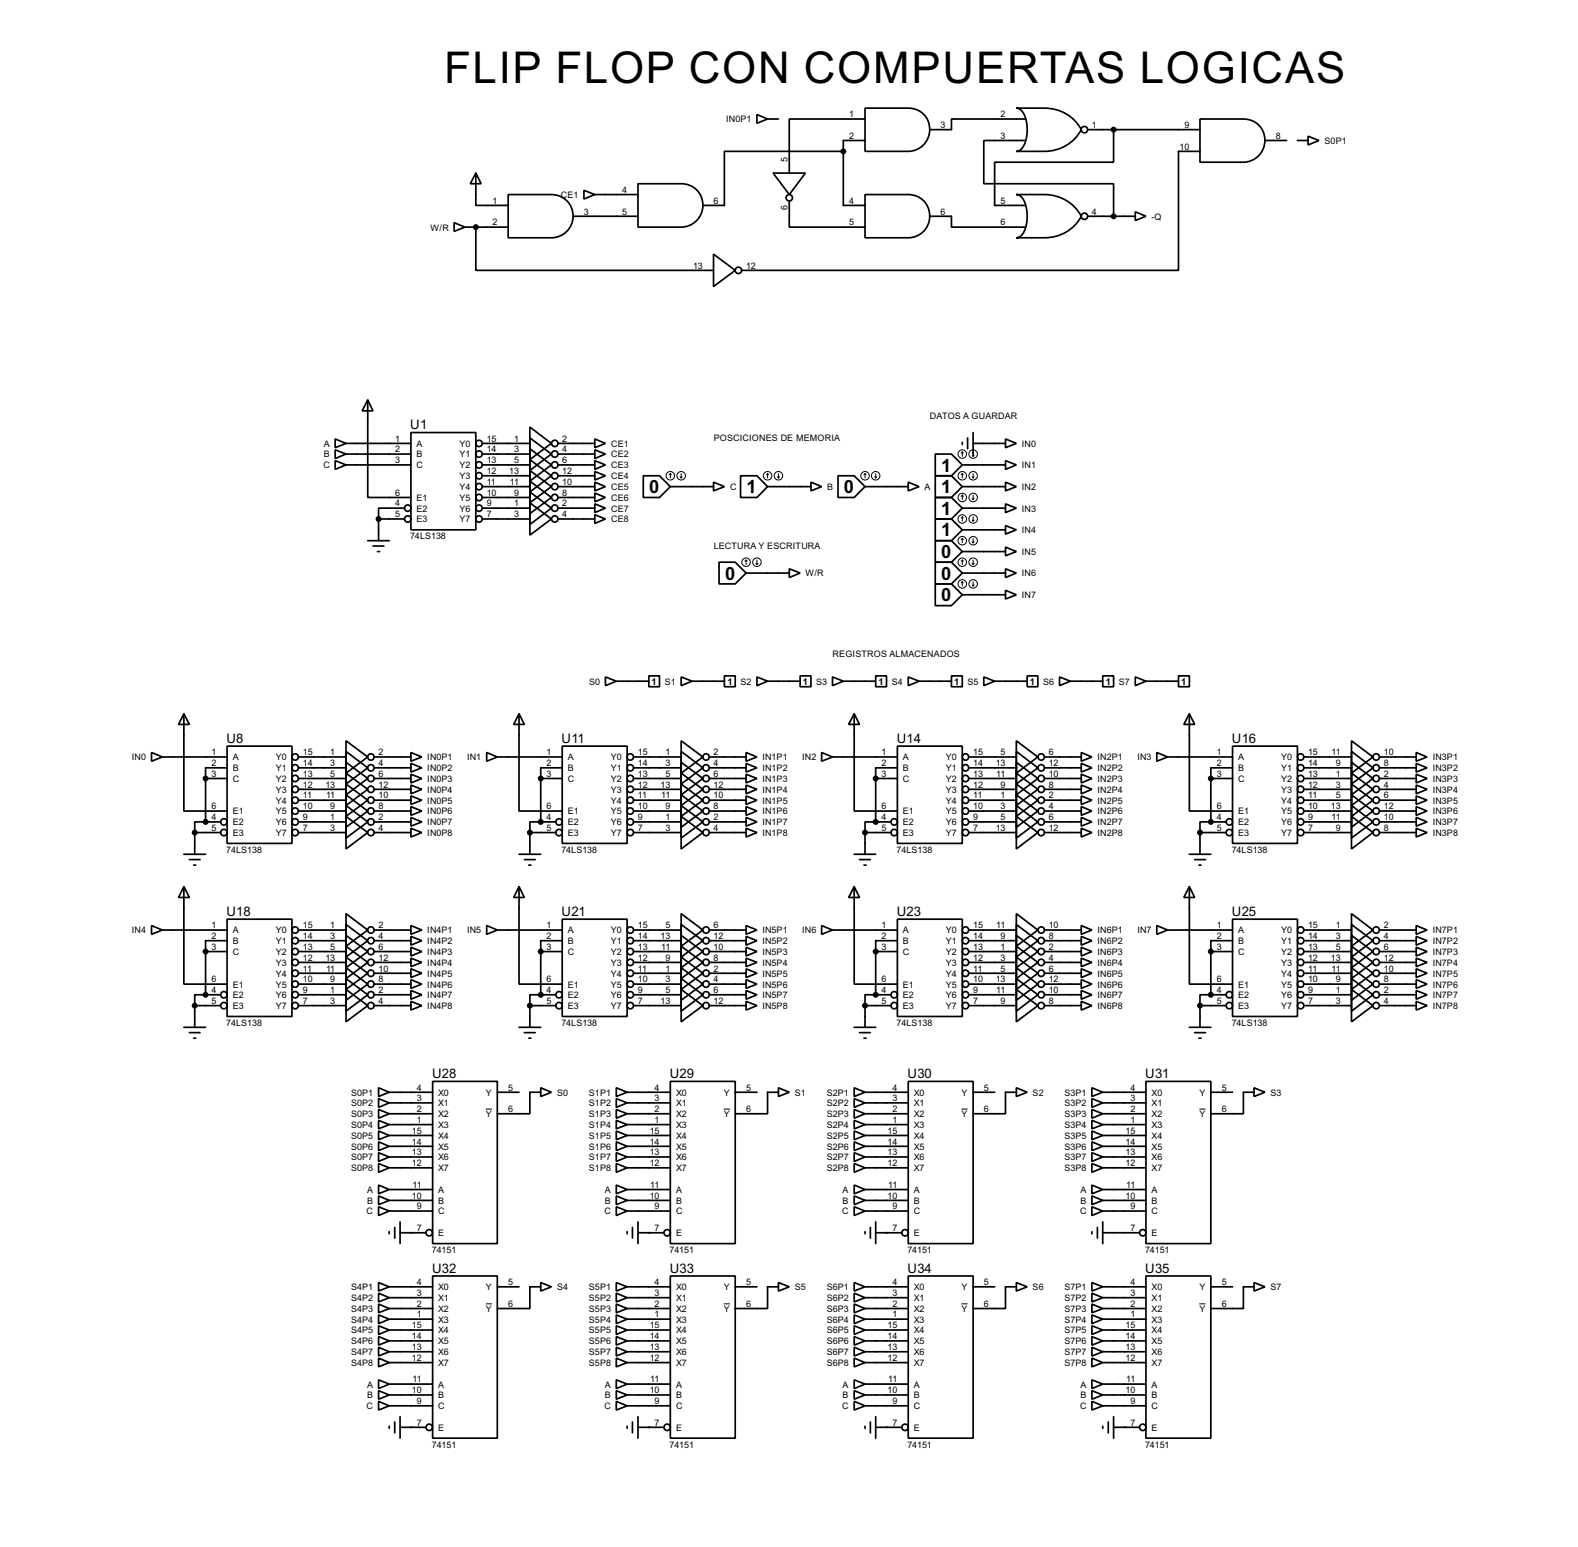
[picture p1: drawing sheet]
<svg xmlns="http://www.w3.org/2000/svg" width="371mm" height="363mm" viewBox="0 0 371 363" stroke-linecap="round" stroke-linejoin="round" font-family="sans-serif">
<defs><g id="words">
<text font-size="11.5" x="104.3" y="19.5">FLIP FLOP CON COMPUERTAS LOGICAS</text>
<g font-size="4.8">
<text x="221.2" y="110.8">1</text>
<text x="152.6" y="115.8">0</text>
<text x="175.4" y="115.8">1</text>
<text x="198.3" y="115.8">0</text>
<text x="221.2" y="115.8">1</text>
<text x="221.2" y="120.9">1</text>
<text x="221.2" y="126">1</text>
<text x="221.2" y="131.1">0</text>
<text x="170.4" y="136.2">0</text>
<text x="221.2" y="136.2">0</text>
<text x="221.2" y="141.2">0</text>
</g>
<g font-size="3.5">
<text x="96.4" y="100.8">U1</text>
<text x="53.2" y="174.5">U8</text>
<text x="132" y="174.5">U11</text>
<text x="210.7" y="174.5">U14</text>
<text x="289.5" y="174.5">U16</text>
<text x="53.2" y="215.1">U18</text>
<text x="132" y="215.1">U21</text>
<text x="210.7" y="215.1">U23</text>
<text x="289.5" y="215.1">U25</text>
<text x="101.5" y="253.2">U28</text>
<text x="157.4" y="253.2">U29</text>
<text x="213.3" y="253.2">U30</text>
<text x="269.1" y="253.2">U31</text>
<text x="101.5" y="298.9">U32</text>
<text x="157.4" y="298.9">U33</text>
<text x="213.3" y="298.9">U34</text>
<text x="269.1" y="298.9">U35</text>
</g>
<g font-size="2.5">
<text x="153.1" y="160.8">1</text>
<text x="170.9" y="160.8">1</text>
<text x="188.7" y="160.8">1</text>
<text x="206.5" y="160.8">1</text>
<text x="224.2" y="160.8">1</text>
<text x="242" y="160.8">1</text>
<text x="259.8" y="160.8">1</text>
<text x="277.6" y="160.8">1</text>
</g>
<g font-size="2.4">
<text x="170.6" y="28.8">IN0P1</text>
<text x="199.6" y="27.5">1</text>
<text x="235.1" y="27.5">2</text>
<text x="199.6" y="32.6">2</text>
<text x="221" y="30">3</text>
<text x="235.1" y="32.6">3</text>
<text x="256.6" y="30">1</text>
<text x="277.2" y="35.2">10</text>
<text x="278.3" y="30">9</text>
<text x="299.8" y="32.6">8</text>
<text x="311.2" y="33.8">S0P1</text>
<text x="185.1" y="38.1" transform="rotate(-90 185.1 38.1)">5</text>
<text x="115.7" y="47.9">1</text>
<text x="131.8" y="46.5">CE1</text>
<text x="146.2" y="45.3">4</text>
<text x="167.7" y="47.9">6</text>
<text x="199.6" y="47.9">4</text>
<text x="235.1" y="47.9">5</text>
<text x="115.7" y="52.9">2</text>
<text x="137.2" y="50.4">3</text>
<text x="146.2" y="50.4">5</text>
<text x="185.1" y="49.4" transform="rotate(-90 185.1 49.4)">6</text>
<text x="199.6" y="52.9">5</text>
<text x="221" y="50.4">6</text>
<text x="235.1" y="52.9">6</text>
<text x="256.6" y="50.4">4</text>
<text x="270.6" y="51.6">-Q</text>
<text x="101.2" y="54.2">W/R</text>
<text x="162.9" y="63.1">13</text>
<text x="175.3" y="63.1">12</text>
<text x="218.5" y="98.5">DATOS A GUARDAR</text>
<text x="76.1" y="105">A</text>
<text x="76.1" y="107.5">B</text>
<text x="92.9" y="103.7">1</text>
<text x="92.9" y="106.3">2</text>
<text x="97.8" y="105">A</text>
<text x="97.8" y="107.5">B</text>
<text x="107.9" y="105">Y0</text>
<text x="107.9" y="107.5">Y1</text>
<text x="114.4" y="103.7">15</text>
<text x="114.4" y="106.3">14</text>
<text x="120.8" y="103.7">1</text>
<text x="120.8" y="106.3">3</text>
<text x="132.1" y="103.7">2</text>
<text x="132.1" y="106.3">4</text>
<text x="143.6" y="105">CE1</text>
<text x="143.6" y="107.5">CE2</text>
<text x="167.7" y="103.6">POSCICIONES DE MEMORIA</text>
<text x="240.1" y="105">IN0</text>
<text x="76" y="110">C</text>
<text x="92.9" y="108.8">3</text>
<text x="97.8" y="110">C</text>
<text x="107.9" y="110">Y2</text>
<text x="107.9" y="112.6">Y3</text>
<text x="114.4" y="108.8">13</text>
<text x="114.4" y="111.4">12</text>
<text x="114.4" y="113.9">11</text>
<text x="119.7" y="111.4">13</text>
<text x="119.8" y="113.9">11</text>
<text x="120.8" y="108.8">5</text>
<text x="132.1" y="108.8">6</text>
<text x="132.1" y="111.4">12</text>
<text x="132.1" y="113.9">10</text>
<text x="143.6" y="110">CE3</text>
<text x="143.6" y="112.6">CE4</text>
<text x="240.1" y="110">IN1</text>
<text x="92.9" y="116.4">6</text>
<text x="92.9" y="119">4</text>
<text x="97.8" y="117.7">E1</text>
<text x="107.9" y="115.1">Y4</text>
<text x="107.9" y="117.7">Y5</text>
<text x="114.4" y="116.4">10</text>
<text x="114.4" y="119">9</text>
<text x="120.8" y="116.4">9</text>
<text x="120.8" y="119">1</text>
<text x="132.1" y="116.4">8</text>
<text x="132.1" y="119">2</text>
<text x="143.6" y="115.1">CE5</text>
<text x="143.6" y="117.7">CE6</text>
<text x="171.5" y="115.1">C</text>
<text x="194.4" y="115.1">B</text>
<text x="217.2" y="115.1">A</text>
<text x="240.1" y="115.1">IN2</text>
<text x="92.9" y="121.5">5</text>
<text x="97.8" y="120.2">E2</text>
<text x="97.8" y="122.7">E3</text>
<text x="107.9" y="120.2">Y6</text>
<text x="107.9" y="122.7">Y7</text>
<text x="114.4" y="121.5">7</text>
<text x="120.8" y="121.5">3</text>
<text x="132.1" y="121.5">4</text>
<text x="143.6" y="120.2">CE7</text>
<text x="143.6" y="122.7">CE8</text>
<text x="240.1" y="120.2">IN3</text>
<text x="240.1" y="125.3">IN4</text>
<text x="96.4" y="126.7">74LS138</text>
<text x="167.7" y="129">LECTURA Y ESCRITURA</text>
<text x="240.1" y="130.4">IN5</text>
<text x="189.3" y="135.4">W/R</text>
<text x="240.1" y="135.4">IN6</text>
<text x="240.1" y="140.5">IN7</text>
<text x="195.6" y="154.4">REGISTROS ALMACENADOS</text>
<text x="138.4" y="160.8">S0</text>
<text x="156.2" y="160.8">S1</text>
<text x="174" y="160.8">S2</text>
<text x="191.8" y="160.8">S3</text>
<text x="209.5" y="160.8">S4</text>
<text x="227.3" y="160.8">S5</text>
<text x="245.1" y="160.8">S6</text>
<text x="262.9" y="160.8">S7</text>
<text x="31" y="178.6">IN0</text>
<text x="49.7" y="177.4">1</text>
<text x="49.7" y="179.9">2</text>
<text x="54.7" y="178.6">A</text>
<text x="64.8" y="178.6">Y0</text>
<text x="71.2" y="177.4">15</text>
<text x="71.2" y="179.9">14</text>
<text x="77.6" y="177.4">1</text>
<text x="77.6" y="179.9">3</text>
<text x="89" y="177.4">2</text>
<text x="89" y="179.9">4</text>
<text x="100.4" y="178.6">IN0P1</text>
<text x="109.7" y="178.6">IN1</text>
<text x="128.4" y="177.4">1</text>
<text x="128.4" y="179.9">2</text>
<text x="133.4" y="178.6">A</text>
<text x="143.5" y="178.6">Y0</text>
<text x="149.9" y="177.4">15</text>
<text x="149.9" y="179.9">14</text>
<text x="156.4" y="177.4">1</text>
<text x="156.4" y="179.9">3</text>
<text x="167.7" y="177.4">2</text>
<text x="167.7" y="179.9">4</text>
<text x="179.1" y="178.6">IN1P1</text>
<text x="188.5" y="178.6">IN2</text>
<text x="207.2" y="177.4">1</text>
<text x="207.2" y="179.9">2</text>
<text x="212.1" y="178.6">A</text>
<text x="222.2" y="178.6">Y0</text>
<text x="228.7" y="177.4">15</text>
<text x="228.7" y="179.9">14</text>
<text x="234" y="179.9">13</text>
<text x="235.1" y="177.4">5</text>
<text x="246.4" y="177.4">6</text>
<text x="246.4" y="179.9">12</text>
<text x="257.9" y="178.6">IN2P1</text>
<text x="267.2" y="178.6">IN3</text>
<text x="285.9" y="177.4">1</text>
<text x="285.9" y="179.9">2</text>
<text x="290.9" y="178.6">A</text>
<text x="301" y="178.6">Y0</text>
<text x="307.4" y="177.4">15</text>
<text x="307.4" y="179.9">14</text>
<text x="312.9" y="177.4">11</text>
<text x="313.9" y="179.9">9</text>
<text x="325.2" y="177.4">10</text>
<text x="325.2" y="179.9">8</text>
<text x="336.6" y="178.6">IN3P1</text>
<text x="49.7" y="182.5">3</text>
<text x="54.7" y="181.2">B</text>
<text x="54.7" y="183.7">C</text>
<text x="64.8" y="181.2">Y1</text>
<text x="64.8" y="183.7">Y2</text>
<text x="71.2" y="182.5">13</text>
<text x="71.2" y="185">12</text>
<text x="76.5" y="185">13</text>
<text x="77.6" y="182.5">5</text>
<text x="89" y="182.5">6</text>
<text x="89" y="185">12</text>
<text x="100.4" y="181.2">IN0P2</text>
<text x="100.4" y="183.7">IN0P3</text>
<text x="128.4" y="182.5">3</text>
<text x="133.4" y="181.2">B</text>
<text x="133.4" y="183.7">C</text>
<text x="143.5" y="181.2">Y1</text>
<text x="143.5" y="183.7">Y2</text>
<text x="149.9" y="182.5">13</text>
<text x="149.9" y="185">12</text>
<text x="155.2" y="185">13</text>
<text x="156.4" y="182.5">5</text>
<text x="167.7" y="182.5">6</text>
<text x="167.7" y="185">12</text>
<text x="179.1" y="181.2">IN1P2</text>
<text x="179.1" y="183.7">IN1P3</text>
<text x="207.2" y="182.5">3</text>
<text x="212.1" y="181.2">B</text>
<text x="212.1" y="183.7">C</text>
<text x="222.2" y="181.2">Y1</text>
<text x="222.2" y="183.7">Y2</text>
<text x="228.7" y="182.5">13</text>
<text x="228.7" y="185">12</text>
<text x="234.1" y="182.5">11</text>
<text x="235.1" y="185">9</text>
<text x="246.4" y="182.5">10</text>
<text x="246.4" y="185">8</text>
<text x="257.9" y="181.2">IN2P2</text>
<text x="257.9" y="183.7">IN2P3</text>
<text x="285.9" y="182.5">3</text>
<text x="290.9" y="181.2">B</text>
<text x="290.9" y="183.7">C</text>
<text x="301" y="181.2">Y1</text>
<text x="301" y="183.7">Y2</text>
<text x="307.4" y="182.5">13</text>
<text x="307.4" y="185">12</text>
<text x="313.9" y="182.5">1</text>
<text x="313.9" y="185">3</text>
<text x="325.2" y="182.5">2</text>
<text x="325.2" y="185">4</text>
<text x="336.6" y="181.2">IN3P2</text>
<text x="336.6" y="183.7">IN3P3</text>
<text x="49.7" y="190.1">6</text>
<text x="54.7" y="191.3">E1</text>
<text x="64.8" y="186.2">Y3</text>
<text x="64.8" y="188.7">Y4</text>
<text x="64.8" y="191.3">Y5</text>
<text x="71.2" y="187.6">11</text>
<text x="71.2" y="190.1">10</text>
<text x="76.6" y="187.6">11</text>
<text x="77.6" y="190.1">9</text>
<text x="89" y="187.6">10</text>
<text x="89" y="190.1">8</text>
<text x="100.4" y="186.2">IN0P4</text>
<text x="100.4" y="188.7">IN0P5</text>
<text x="100.4" y="191.3">IN0P6</text>
<text x="128.4" y="190.1">6</text>
<text x="133.4" y="191.3">E1</text>
<text x="143.5" y="186.2">Y3</text>
<text x="143.5" y="188.7">Y4</text>
<text x="143.5" y="191.3">Y5</text>
<text x="149.9" y="187.6">11</text>
<text x="149.9" y="190.1">10</text>
<text x="155.4" y="187.6">11</text>
<text x="156.4" y="190.1">9</text>
<text x="167.7" y="187.6">10</text>
<text x="167.7" y="190.1">8</text>
<text x="179.1" y="186.2">IN1P4</text>
<text x="179.1" y="188.7">IN1P5</text>
<text x="179.1" y="191.3">IN1P6</text>
<text x="207.2" y="190.1">6</text>
<text x="212.1" y="191.3">E1</text>
<text x="222.2" y="186.2">Y3</text>
<text x="222.2" y="188.7">Y4</text>
<text x="222.2" y="191.3">Y5</text>
<text x="228.7" y="187.6">11</text>
<text x="228.7" y="190.1">10</text>
<text x="235.1" y="187.6">1</text>
<text x="235.1" y="190.1">3</text>
<text x="246.4" y="187.6">2</text>
<text x="246.4" y="190.1">4</text>
<text x="257.9" y="186.2">IN2P4</text>
<text x="257.9" y="188.7">IN2P5</text>
<text x="257.9" y="191.3">IN2P6</text>
<text x="285.9" y="190.1">6</text>
<text x="290.9" y="191.3">E1</text>
<text x="301" y="186.2">Y3</text>
<text x="301" y="188.7">Y4</text>
<text x="301" y="191.3">Y5</text>
<text x="307.4" y="187.6">11</text>
<text x="307.4" y="190.1">10</text>
<text x="312.7" y="190.1">13</text>
<text x="313.9" y="187.6">5</text>
<text x="325.2" y="187.6">6</text>
<text x="325.2" y="190.1">12</text>
<text x="336.6" y="186.2">IN3P4</text>
<text x="336.6" y="188.7">IN3P5</text>
<text x="336.6" y="191.3">IN3P6</text>
<text x="49.7" y="192.7">4</text>
<text x="49.7" y="195.2">5</text>
<text x="54.7" y="193.9">E2</text>
<text x="54.7" y="196.4">E3</text>
<text x="64.8" y="193.9">Y6</text>
<text x="64.8" y="196.4">Y7</text>
<text x="71.2" y="192.7">9</text>
<text x="71.2" y="195.2">7</text>
<text x="77.6" y="192.7">1</text>
<text x="77.6" y="195.2">3</text>
<text x="89" y="192.7">2</text>
<text x="89" y="195.2">4</text>
<text x="100.4" y="193.9">IN0P7</text>
<text x="100.4" y="196.4">IN0P8</text>
<text x="128.4" y="192.7">4</text>
<text x="128.4" y="195.2">5</text>
<text x="133.4" y="193.9">E2</text>
<text x="133.4" y="196.4">E3</text>
<text x="143.5" y="193.9">Y6</text>
<text x="143.5" y="196.4">Y7</text>
<text x="149.9" y="192.7">9</text>
<text x="149.9" y="195.2">7</text>
<text x="156.4" y="192.7">1</text>
<text x="156.4" y="195.2">3</text>
<text x="167.7" y="192.7">2</text>
<text x="167.7" y="195.2">4</text>
<text x="179.1" y="193.9">IN1P7</text>
<text x="179.1" y="196.4">IN1P8</text>
<text x="207.2" y="192.7">4</text>
<text x="207.2" y="195.2">5</text>
<text x="212.1" y="193.9">E2</text>
<text x="212.1" y="196.4">E3</text>
<text x="222.2" y="193.9">Y6</text>
<text x="222.2" y="196.4">Y7</text>
<text x="228.7" y="192.7">9</text>
<text x="228.7" y="195.2">7</text>
<text x="234" y="195.2">13</text>
<text x="235.1" y="192.7">5</text>
<text x="246.4" y="192.7">6</text>
<text x="246.4" y="195.2">12</text>
<text x="257.9" y="193.9">IN2P7</text>
<text x="257.9" y="196.4">IN2P8</text>
<text x="285.9" y="192.7">4</text>
<text x="285.9" y="195.2">5</text>
<text x="290.9" y="193.9">E2</text>
<text x="290.9" y="196.4">E3</text>
<text x="301" y="193.9">Y6</text>
<text x="301" y="196.4">Y7</text>
<text x="307.4" y="192.7">9</text>
<text x="307.4" y="195.2">7</text>
<text x="312.9" y="192.7">11</text>
<text x="313.9" y="195.2">9</text>
<text x="325.2" y="192.7">10</text>
<text x="325.2" y="195.2">8</text>
<text x="336.6" y="193.9">IN3P7</text>
<text x="336.6" y="196.4">IN3P8</text>
<text x="53.2" y="200.3">74LS138</text>
<text x="131.9" y="200.3">74LS138</text>
<text x="210.7" y="200.3">74LS138</text>
<text x="289.4" y="200.3">74LS138</text>
<text x="31" y="219.3">IN4</text>
<text x="49.7" y="218.1">1</text>
<text x="49.7" y="220.6">2</text>
<text x="54.7" y="219.3">A</text>
<text x="54.7" y="221.8">B</text>
<text x="64.8" y="219.3">Y0</text>
<text x="64.8" y="221.8">Y1</text>
<text x="71.2" y="218.1">15</text>
<text x="71.2" y="220.6">14</text>
<text x="77.6" y="218.1">1</text>
<text x="77.6" y="220.6">3</text>
<text x="89" y="218.1">2</text>
<text x="89" y="220.6">4</text>
<text x="100.4" y="219.3">IN4P1</text>
<text x="100.4" y="221.8">IN4P2</text>
<text x="109.7" y="219.3">IN5</text>
<text x="128.4" y="218.1">1</text>
<text x="128.4" y="220.6">2</text>
<text x="133.4" y="219.3">A</text>
<text x="133.4" y="221.8">B</text>
<text x="143.5" y="219.3">Y0</text>
<text x="143.5" y="221.8">Y1</text>
<text x="149.9" y="218.1">15</text>
<text x="149.9" y="220.6">14</text>
<text x="155.2" y="220.6">13</text>
<text x="156.4" y="218.1">5</text>
<text x="167.7" y="218.1">6</text>
<text x="167.7" y="220.6">12</text>
<text x="179.1" y="219.3">IN5P1</text>
<text x="179.1" y="221.8">IN5P2</text>
<text x="188.5" y="219.3">IN6</text>
<text x="207.2" y="218.1">1</text>
<text x="207.2" y="220.6">2</text>
<text x="212.1" y="219.3">A</text>
<text x="212.1" y="221.8">B</text>
<text x="222.2" y="219.3">Y0</text>
<text x="222.2" y="221.8">Y1</text>
<text x="228.7" y="218.1">15</text>
<text x="228.7" y="220.6">14</text>
<text x="234.1" y="218.1">11</text>
<text x="235.1" y="220.6">9</text>
<text x="246.4" y="218.1">10</text>
<text x="246.4" y="220.6">8</text>
<text x="257.9" y="219.3">IN6P1</text>
<text x="257.9" y="221.8">IN6P2</text>
<text x="267.2" y="219.3">IN7</text>
<text x="285.9" y="218.1">1</text>
<text x="285.9" y="220.6">2</text>
<text x="290.9" y="219.3">A</text>
<text x="290.9" y="221.8">B</text>
<text x="301" y="219.3">Y0</text>
<text x="301" y="221.8">Y1</text>
<text x="307.4" y="218.1">15</text>
<text x="307.4" y="220.6">14</text>
<text x="313.9" y="218.1">1</text>
<text x="313.9" y="220.6">3</text>
<text x="325.2" y="218.1">2</text>
<text x="325.2" y="220.6">4</text>
<text x="336.6" y="219.3">IN7P1</text>
<text x="336.6" y="221.8">IN7P2</text>
<text x="49.7" y="223.1">3</text>
<text x="54.7" y="224.3">C</text>
<text x="64.8" y="224.3">Y2</text>
<text x="64.8" y="226.9">Y3</text>
<text x="71.2" y="223.1">13</text>
<text x="71.2" y="225.7">12</text>
<text x="76.5" y="225.7">13</text>
<text x="77.6" y="223.1">5</text>
<text x="89" y="223.1">6</text>
<text x="89" y="225.7">12</text>
<text x="100.4" y="224.3">IN4P3</text>
<text x="100.4" y="226.9">IN4P4</text>
<text x="128.4" y="223.1">3</text>
<text x="133.4" y="224.3">C</text>
<text x="143.5" y="224.3">Y2</text>
<text x="143.5" y="226.9">Y3</text>
<text x="149.9" y="223.1">13</text>
<text x="149.9" y="225.7">12</text>
<text x="155.4" y="223.1">11</text>
<text x="156.4" y="225.7">9</text>
<text x="167.7" y="223.1">10</text>
<text x="167.7" y="225.7">8</text>
<text x="179.1" y="224.3">IN5P3</text>
<text x="179.1" y="226.9">IN5P4</text>
<text x="207.2" y="223.1">3</text>
<text x="212.1" y="224.3">C</text>
<text x="222.2" y="224.3">Y2</text>
<text x="222.2" y="226.9">Y3</text>
<text x="228.7" y="223.1">13</text>
<text x="228.7" y="225.7">12</text>
<text x="235.1" y="223.1">1</text>
<text x="235.1" y="225.7">3</text>
<text x="246.4" y="223.1">2</text>
<text x="246.4" y="225.7">4</text>
<text x="257.9" y="224.3">IN6P3</text>
<text x="257.9" y="226.9">IN6P4</text>
<text x="285.9" y="223.1">3</text>
<text x="290.9" y="224.3">C</text>
<text x="301" y="224.3">Y2</text>
<text x="301" y="226.9">Y3</text>
<text x="307.4" y="223.1">13</text>
<text x="307.4" y="225.7">12</text>
<text x="312.7" y="225.7">13</text>
<text x="313.9" y="223.1">5</text>
<text x="325.2" y="223.1">6</text>
<text x="325.2" y="225.7">12</text>
<text x="336.6" y="224.3">IN7P3</text>
<text x="336.6" y="226.9">IN7P4</text>
<text x="49.7" y="230.8">6</text>
<text x="49.7" y="233.3">4</text>
<text x="54.7" y="232">E1</text>
<text x="64.8" y="229.4">Y4</text>
<text x="64.8" y="232">Y5</text>
<text x="71.2" y="228.2">11</text>
<text x="71.2" y="230.8">10</text>
<text x="71.2" y="233.3">9</text>
<text x="76.6" y="228.2">11</text>
<text x="77.6" y="230.8">9</text>
<text x="77.6" y="233.3">1</text>
<text x="89" y="228.2">10</text>
<text x="89" y="230.8">8</text>
<text x="89" y="233.3">2</text>
<text x="100.4" y="229.4">IN4P5</text>
<text x="100.4" y="232">IN4P6</text>
<text x="128.4" y="230.8">6</text>
<text x="128.4" y="233.3">4</text>
<text x="133.4" y="232">E1</text>
<text x="143.5" y="229.4">Y4</text>
<text x="143.5" y="232">Y5</text>
<text x="149.9" y="228.2">11</text>
<text x="149.9" y="230.8">10</text>
<text x="149.9" y="233.3">9</text>
<text x="156.4" y="228.2">1</text>
<text x="156.4" y="230.8">3</text>
<text x="156.4" y="233.3">5</text>
<text x="167.7" y="228.2">2</text>
<text x="167.7" y="230.8">4</text>
<text x="167.7" y="233.3">6</text>
<text x="179.1" y="229.4">IN5P5</text>
<text x="179.1" y="232">IN5P6</text>
<text x="207.2" y="230.8">6</text>
<text x="207.2" y="233.3">4</text>
<text x="212.1" y="232">E1</text>
<text x="222.2" y="229.4">Y4</text>
<text x="222.2" y="232">Y5</text>
<text x="228.7" y="228.2">11</text>
<text x="228.7" y="230.8">10</text>
<text x="228.7" y="233.3">9</text>
<text x="234" y="230.8">13</text>
<text x="234.1" y="233.3">11</text>
<text x="235.1" y="228.2">5</text>
<text x="246.4" y="228.2">6</text>
<text x="246.4" y="230.8">12</text>
<text x="246.4" y="233.3">10</text>
<text x="257.9" y="229.4">IN6P5</text>
<text x="257.9" y="232">IN6P6</text>
<text x="285.9" y="230.8">6</text>
<text x="285.9" y="233.3">4</text>
<text x="290.9" y="232">E1</text>
<text x="301" y="229.4">Y4</text>
<text x="301" y="232">Y5</text>
<text x="307.4" y="228.2">11</text>
<text x="307.4" y="230.8">10</text>
<text x="307.4" y="233.3">9</text>
<text x="312.9" y="228.2">11</text>
<text x="313.9" y="230.8">9</text>
<text x="313.9" y="233.3">1</text>
<text x="325.2" y="228.2">10</text>
<text x="325.2" y="230.8">8</text>
<text x="325.2" y="233.3">2</text>
<text x="336.6" y="229.4">IN7P5</text>
<text x="336.6" y="232">IN7P6</text>
<text x="49.7" y="235.8">5</text>
<text x="54.7" y="234.5">E2</text>
<text x="54.7" y="237">E3</text>
<text x="64.8" y="234.5">Y6</text>
<text x="64.8" y="237">Y7</text>
<text x="71.2" y="235.8">7</text>
<text x="77.6" y="235.8">3</text>
<text x="89" y="235.8">4</text>
<text x="100.4" y="234.5">IN4P7</text>
<text x="100.4" y="237">IN4P8</text>
<text x="128.4" y="235.8">5</text>
<text x="133.4" y="234.5">E2</text>
<text x="133.4" y="237">E3</text>
<text x="143.5" y="234.5">Y6</text>
<text x="143.5" y="237">Y7</text>
<text x="149.9" y="235.8">7</text>
<text x="155.2" y="235.8">13</text>
<text x="167.7" y="235.8">12</text>
<text x="179.1" y="234.5">IN5P7</text>
<text x="179.1" y="237">IN5P8</text>
<text x="207.2" y="235.8">5</text>
<text x="212.1" y="234.5">E2</text>
<text x="212.1" y="237">E3</text>
<text x="222.2" y="234.5">Y6</text>
<text x="222.2" y="237">Y7</text>
<text x="228.7" y="235.8">7</text>
<text x="235.1" y="235.8">9</text>
<text x="246.4" y="235.8">8</text>
<text x="257.9" y="234.5">IN6P7</text>
<text x="257.9" y="237">IN6P8</text>
<text x="285.9" y="235.8">5</text>
<text x="290.9" y="234.5">E2</text>
<text x="290.9" y="237">E3</text>
<text x="301" y="234.5">Y6</text>
<text x="301" y="237">Y7</text>
<text x="307.4" y="235.8">7</text>
<text x="313.9" y="235.8">3</text>
<text x="325.2" y="235.8">4</text>
<text x="336.6" y="234.5">IN7P7</text>
<text x="336.6" y="237">IN7P8</text>
<text x="53.2" y="241">74LS138</text>
<text x="131.9" y="241">74LS138</text>
<text x="210.7" y="241">74LS138</text>
<text x="289.4" y="241">74LS138</text>
<text x="82.5" y="257.4">S0P1</text>
<text x="98" y="256.2">4</text>
<text x="102.9" y="257.4">X0</text>
<text x="114.2" y="257.4">Y</text>
<text x="119.4" y="256.2">5</text>
<text x="130.9" y="257.4">S0</text>
<text x="138.4" y="257.4">S1P1</text>
<text x="153.8" y="256.2">4</text>
<text x="158.8" y="257.4">X0</text>
<text x="170.1" y="257.4">Y</text>
<text x="175.3" y="256.2">5</text>
<text x="186.7" y="257.4">S1</text>
<text x="194.2" y="257.4">S2P1</text>
<text x="209.7" y="256.2">4</text>
<text x="214.7" y="257.4">X0</text>
<text x="225.9" y="257.4">Y</text>
<text x="231.2" y="256.2">5</text>
<text x="242.6" y="257.4">S2</text>
<text x="250.1" y="257.4">S3P1</text>
<text x="265.6" y="256.2">4</text>
<text x="270.6" y="257.4">X0</text>
<text x="281.8" y="257.4">Y</text>
<text x="287.1" y="256.2">5</text>
<text x="298.5" y="257.4">S3</text>
<text x="82.5" y="259.9">S0P2</text>
<text x="82.5" y="262.4">S0P3</text>
<text x="98" y="258.7">3</text>
<text x="98" y="261.2">2</text>
<text x="98" y="263.8">1</text>
<text x="102.9" y="259.9">X1</text>
<text x="102.9" y="262.4">X2</text>
<text x="114.2" y="262.4">Y</text>
<text x="119.4" y="261.2">6</text>
<text x="138.4" y="259.9">S1P2</text>
<text x="138.4" y="262.4">S1P3</text>
<text x="153.8" y="258.7">3</text>
<text x="153.8" y="261.2">2</text>
<text x="153.8" y="263.8">1</text>
<text x="158.8" y="259.9">X1</text>
<text x="158.8" y="262.4">X2</text>
<text x="170.1" y="262.4">Y</text>
<text x="175.3" y="261.2">6</text>
<text x="194.2" y="259.9">S2P2</text>
<text x="194.2" y="262.4">S2P3</text>
<text x="209.7" y="258.7">3</text>
<text x="209.7" y="261.2">2</text>
<text x="209.7" y="263.8">1</text>
<text x="214.7" y="259.9">X1</text>
<text x="214.7" y="262.4">X2</text>
<text x="225.9" y="262.4">Y</text>
<text x="231.2" y="261.2">6</text>
<text x="250.1" y="259.9">S3P2</text>
<text x="250.1" y="262.4">S3P3</text>
<text x="265.6" y="258.7">3</text>
<text x="265.6" y="261.2">2</text>
<text x="265.6" y="263.8">1</text>
<text x="270.6" y="259.9">X1</text>
<text x="270.6" y="262.4">X2</text>
<text x="281.8" y="262.4">Y</text>
<text x="287.1" y="261.2">6</text>
<text x="82.5" y="265">S0P4</text>
<text x="82.5" y="267.5">S0P5</text>
<text x="96.8" y="266.3">15</text>
<text x="96.8" y="268.9">14</text>
<text x="102.9" y="265">X3</text>
<text x="102.9" y="267.5">X4</text>
<text x="138.4" y="265">S1P4</text>
<text x="138.4" y="267.5">S1P5</text>
<text x="152.7" y="266.3">15</text>
<text x="152.7" y="268.9">14</text>
<text x="158.8" y="265">X3</text>
<text x="158.8" y="267.5">X4</text>
<text x="194.2" y="265">S2P4</text>
<text x="194.2" y="267.5">S2P5</text>
<text x="208.6" y="266.3">15</text>
<text x="208.6" y="268.9">14</text>
<text x="214.7" y="265">X3</text>
<text x="214.7" y="267.5">X4</text>
<text x="250.1" y="265">S3P4</text>
<text x="250.1" y="267.5">S3P5</text>
<text x="264.5" y="266.3">15</text>
<text x="264.5" y="268.9">14</text>
<text x="270.6" y="265">X3</text>
<text x="270.6" y="267.5">X4</text>
<text x="82.5" y="270.1">S0P6</text>
<text x="82.5" y="272.6">S0P7</text>
<text x="82.5" y="275.1">S0P8</text>
<text x="96.8" y="271.4">13</text>
<text x="96.8" y="273.9">12</text>
<text x="102.9" y="270.1">X5</text>
<text x="102.9" y="272.6">X6</text>
<text x="102.9" y="275.1">X7</text>
<text x="138.4" y="270.1">S1P6</text>
<text x="138.4" y="272.6">S1P7</text>
<text x="138.4" y="275.1">S1P8</text>
<text x="152.7" y="271.4">13</text>
<text x="152.7" y="273.9">12</text>
<text x="158.8" y="270.1">X5</text>
<text x="158.8" y="272.6">X6</text>
<text x="158.8" y="275.1">X7</text>
<text x="194.2" y="270.1">S2P6</text>
<text x="194.2" y="272.6">S2P7</text>
<text x="194.2" y="275.1">S2P8</text>
<text x="208.6" y="271.4">13</text>
<text x="208.6" y="273.9">12</text>
<text x="214.7" y="270.1">X5</text>
<text x="214.7" y="272.6">X6</text>
<text x="214.7" y="275.1">X7</text>
<text x="250.1" y="270.1">S3P6</text>
<text x="250.1" y="272.6">S3P7</text>
<text x="250.1" y="275.1">S3P8</text>
<text x="264.5" y="271.4">13</text>
<text x="264.5" y="273.9">12</text>
<text x="270.6" y="270.1">X5</text>
<text x="270.6" y="272.6">X6</text>
<text x="270.6" y="275.1">X7</text>
<text x="86.2" y="280.2">A</text>
<text x="96.8" y="281.6">10</text>
<text x="97" y="279">11</text>
<text x="102.9" y="280.2">A</text>
<text x="142.1" y="280.2">A</text>
<text x="152.7" y="281.6">10</text>
<text x="152.8" y="279">11</text>
<text x="158.8" y="280.2">A</text>
<text x="198" y="280.2">A</text>
<text x="208.6" y="281.6">10</text>
<text x="208.7" y="279">11</text>
<text x="214.7" y="280.2">A</text>
<text x="253.9" y="280.2">A</text>
<text x="264.5" y="281.6">10</text>
<text x="264.6" y="279">11</text>
<text x="270.6" y="280.2">A</text>
<text x="86.1" y="285.3">C</text>
<text x="86.2" y="282.8">B</text>
<text x="98" y="284.1">9</text>
<text x="102.9" y="282.8">B</text>
<text x="102.9" y="285.3">C</text>
<text x="142" y="285.3">C</text>
<text x="142.1" y="282.8">B</text>
<text x="153.8" y="284.1">9</text>
<text x="158.8" y="282.8">B</text>
<text x="158.8" y="285.3">C</text>
<text x="197.9" y="285.3">C</text>
<text x="198" y="282.8">B</text>
<text x="209.7" y="284.1">9</text>
<text x="214.7" y="282.8">B</text>
<text x="214.7" y="285.3">C</text>
<text x="253.8" y="285.3">C</text>
<text x="253.9" y="282.8">B</text>
<text x="265.6" y="284.1">9</text>
<text x="270.6" y="282.8">B</text>
<text x="270.6" y="285.3">C</text>
<text x="98" y="289.2">7</text>
<text x="102.9" y="290.4">E</text>
<text x="153.8" y="289.2">7</text>
<text x="158.8" y="290.4">E</text>
<text x="209.7" y="289.2">7</text>
<text x="214.7" y="290.4">E</text>
<text x="265.6" y="289.2">7</text>
<text x="270.6" y="290.4">E</text>
<text x="101.5" y="294.3">74151</text>
<text x="157.3" y="294.3">74151</text>
<text x="213.2" y="294.3">74151</text>
<text x="269.1" y="294.3">74151</text>
<text x="82.5" y="303.1">S4P1</text>
<text x="82.5" y="305.6">S4P2</text>
<text x="98" y="301.9">4</text>
<text x="98" y="304.4">3</text>
<text x="102.9" y="303.1">X0</text>
<text x="102.9" y="305.6">X1</text>
<text x="114.2" y="303.1">Y</text>
<text x="119.4" y="301.9">5</text>
<text x="130.9" y="303.1">S4</text>
<text x="138.4" y="303.1">S5P1</text>
<text x="138.4" y="305.6">S5P2</text>
<text x="153.8" y="301.9">4</text>
<text x="153.8" y="304.4">3</text>
<text x="158.8" y="303.1">X0</text>
<text x="158.8" y="305.6">X1</text>
<text x="170.1" y="303.1">Y</text>
<text x="175.3" y="301.9">5</text>
<text x="186.7" y="303.1">S5</text>
<text x="194.2" y="303.1">S6P1</text>
<text x="194.2" y="305.6">S6P2</text>
<text x="209.7" y="301.9">4</text>
<text x="209.7" y="304.4">3</text>
<text x="214.7" y="303.1">X0</text>
<text x="214.7" y="305.6">X1</text>
<text x="225.9" y="303.1">Y</text>
<text x="231.2" y="301.9">5</text>
<text x="242.6" y="303.1">S6</text>
<text x="250.1" y="303.1">S7P1</text>
<text x="250.1" y="305.6">S7P2</text>
<text x="265.6" y="301.9">4</text>
<text x="265.6" y="304.4">3</text>
<text x="270.6" y="303.1">X0</text>
<text x="270.6" y="305.6">X1</text>
<text x="281.8" y="303.1">Y</text>
<text x="287.1" y="301.9">5</text>
<text x="298.5" y="303.1">S7</text>
<text x="82.5" y="308.2">S4P3</text>
<text x="82.5" y="310.7">S4P4</text>
<text x="98" y="307">2</text>
<text x="98" y="309.5">1</text>
<text x="102.9" y="308.2">X2</text>
<text x="102.9" y="310.7">X3</text>
<text x="114.2" y="308.2">Y</text>
<text x="119.4" y="307">6</text>
<text x="138.4" y="308.2">S5P3</text>
<text x="138.4" y="310.7">S5P4</text>
<text x="153.8" y="307">2</text>
<text x="153.8" y="309.5">1</text>
<text x="158.8" y="308.2">X2</text>
<text x="158.8" y="310.7">X3</text>
<text x="170.1" y="308.2">Y</text>
<text x="175.3" y="307">6</text>
<text x="194.2" y="308.2">S6P3</text>
<text x="194.2" y="310.7">S6P4</text>
<text x="209.7" y="307">2</text>
<text x="209.7" y="309.5">1</text>
<text x="214.7" y="308.2">X2</text>
<text x="214.7" y="310.7">X3</text>
<text x="225.9" y="308.2">Y</text>
<text x="231.2" y="307">6</text>
<text x="250.1" y="308.2">S7P3</text>
<text x="250.1" y="310.7">S7P4</text>
<text x="265.6" y="307">2</text>
<text x="265.6" y="309.5">1</text>
<text x="270.6" y="308.2">X2</text>
<text x="270.6" y="310.7">X3</text>
<text x="281.8" y="308.2">Y</text>
<text x="287.1" y="307">6</text>
<text x="82.5" y="313.2">S4P5</text>
<text x="82.5" y="315.8">S4P6</text>
<text x="96.8" y="312">15</text>
<text x="96.8" y="314.6">14</text>
<text x="96.8" y="317.1">13</text>
<text x="102.9" y="313.2">X4</text>
<text x="102.9" y="315.8">X5</text>
<text x="138.4" y="313.2">S5P5</text>
<text x="138.4" y="315.8">S5P6</text>
<text x="152.7" y="312">15</text>
<text x="152.7" y="314.6">14</text>
<text x="152.7" y="317.1">13</text>
<text x="158.8" y="313.2">X4</text>
<text x="158.8" y="315.8">X5</text>
<text x="194.2" y="313.2">S6P5</text>
<text x="194.2" y="315.8">S6P6</text>
<text x="208.6" y="312">15</text>
<text x="208.6" y="314.6">14</text>
<text x="208.6" y="317.1">13</text>
<text x="214.7" y="313.2">X4</text>
<text x="214.7" y="315.8">X5</text>
<text x="250.1" y="313.2">S7P5</text>
<text x="250.1" y="315.8">S7P6</text>
<text x="264.5" y="312">15</text>
<text x="264.5" y="314.6">14</text>
<text x="264.5" y="317.1">13</text>
<text x="270.6" y="313.2">X4</text>
<text x="270.6" y="315.8">X5</text>
<text x="82.5" y="318.3">S4P7</text>
<text x="82.5" y="320.9">S4P8</text>
<text x="96.8" y="319.7">12</text>
<text x="102.9" y="318.3">X6</text>
<text x="102.9" y="320.9">X7</text>
<text x="138.4" y="318.3">S5P7</text>
<text x="138.4" y="320.9">S5P8</text>
<text x="152.7" y="319.7">12</text>
<text x="158.8" y="318.3">X6</text>
<text x="158.8" y="320.9">X7</text>
<text x="194.2" y="318.3">S6P7</text>
<text x="194.2" y="320.9">S6P8</text>
<text x="208.6" y="319.7">12</text>
<text x="214.7" y="318.3">X6</text>
<text x="214.7" y="320.9">X7</text>
<text x="250.1" y="318.3">S7P7</text>
<text x="250.1" y="320.9">S7P8</text>
<text x="264.5" y="319.7">12</text>
<text x="270.6" y="318.3">X6</text>
<text x="270.6" y="320.9">X7</text>
<text x="86.2" y="325.9">A</text>
<text x="86.2" y="328.5">B</text>
<text x="96.8" y="327.3">10</text>
<text x="97" y="324.7">11</text>
<text x="98" y="329.8">9</text>
<text x="102.9" y="325.9">A</text>
<text x="102.9" y="328.5">B</text>
<text x="142.1" y="325.9">A</text>
<text x="142.1" y="328.5">B</text>
<text x="152.7" y="327.3">10</text>
<text x="152.8" y="324.7">11</text>
<text x="153.8" y="329.8">9</text>
<text x="158.8" y="325.9">A</text>
<text x="158.8" y="328.5">B</text>
<text x="198" y="325.9">A</text>
<text x="198" y="328.5">B</text>
<text x="208.6" y="327.3">10</text>
<text x="208.7" y="324.7">11</text>
<text x="209.7" y="329.8">9</text>
<text x="214.7" y="325.9">A</text>
<text x="214.7" y="328.5">B</text>
<text x="253.9" y="325.9">A</text>
<text x="253.9" y="328.5">B</text>
<text x="264.5" y="327.3">10</text>
<text x="264.6" y="324.7">11</text>
<text x="265.6" y="329.8">9</text>
<text x="270.6" y="325.9">A</text>
<text x="270.6" y="328.5">B</text>
<text x="86.1" y="331">C</text>
<text x="98" y="334.9">7</text>
<text x="102.9" y="331">C</text>
<text x="142" y="331">C</text>
<text x="153.8" y="334.9">7</text>
<text x="158.8" y="331">C</text>
<text x="197.9" y="331">C</text>
<text x="209.7" y="334.9">7</text>
<text x="214.7" y="331">C</text>
<text x="253.8" y="331">C</text>
<text x="265.6" y="334.9">7</text>
<text x="270.6" y="331">C</text>
<text x="101.5" y="340">74151</text>
<text x="102.9" y="336.1">E</text>
<text x="157.3" y="340">74151</text>
<text x="158.8" y="336.1">E</text>
<text x="213.2" y="340">74151</text>
<text x="214.7" y="336.1">E</text>
<text x="269.1" y="340">74151</text>
<text x="270.6" y="336.1">E</text>
</g>
</g></defs>
<g fill="none" stroke="#000" stroke-width=".4">
<path d="M177.9 26.9l2.5 1.1-2.5 1zM180.4 28h2.5M198.2 35.6h-28v12.7h-5M203.3 25.4h10.1a5.1 5.1 0 0 1 5.1 5.1 5.1 5.1 0 0 1-5.1 5.1h-10.1zM203.3 28h-17.8v12.7M203.3 33h-5.1v15.3h5.1M238.8 25.4h6.6a9.6 9.6 0 0 1 8.7 5.1 9.6 9.6 0 0 1-8.7 5.1h-6.6a3.2 3.2 0 0 0 2.4-3.2 7.6 7.6 0 0 0-1.4-6.6zM240.8 28h-17.2v2.5h-5.1M240.8 33h-9.6v10.2h30.5v7.6M255.6 30.5h26.4M261.7 30.5v7.6h-28v10.2h7.1M282 28h10.2a5.1 5.1 0 0 1 5 5 5.1 5.1 0 0 1-5 5.1h-10.2z"/>
<path d="M282 35.6h-5.1v27.9h-102.6M297.2 33h5.1M304.9 33h2.5M307.4 32l2.5 1-2.5 1.1zM106.7 52.3l2.6 1.1-2.6 1zM109.3 53.4h10.1M111.8 40.7l1.3 2.5h-2.6zM111.8 40.7v7.6h7.6M111.8 53.4v10.1h55.9M119.4 45.7h10.2a5.1 5.1 0 0 1 5.1 5.1 5.1 5.1 0 0 1-5.1 5.1h-10.2zM134.7 50.8h15.2M137.2 44.7l2.6 1-2.6 1.1z"/>
<path d="M139.8 45.7h10.1M149.9 43.2h10.2a5.1 5.1 0 0 1 5.1 5.1 5.1 5.1 0 0 1-5.1 5.1h-10.2zM167.7 59.7l5.1 3.8-5.1 3.8zM181.7 40.7h7.6l-3.8 5zM185.5 47.3v6.1h17.8M203.3 45.7h10.1a5.1 5.1 0 0 1 5.1 5.1 5.1 5.1 0 0 1-5.1 5.1h-10.1zM218.5 50.8h5.1v2.6h17.2M238.8 45.7h6.6a9.6 9.6 0 0 1 8.7 5.1 9.6 9.6 0 0 1-8.7 5.1h-6.6a3.2 3.2 0 0 0 2.4-3.1 7.7 7.7 0 0 0-1.4-6.7zM255.6 50.8h11.2M266.8 49.8l2.5 1-2.5 1zM86.4 94l1.3 2.5h-2.6zM86.4 94v22.9h10.2"/>
<path d="M78.8 103.1l2.5 1.1-2.5 1zM78.8 105.7l2.5 1-2.5 1zM78.8 108.2l2.5 1-2.5 1.1zM81.3 104.2h15.3M81.3 106.7h15.3M81.3 109.2h15.3M95.1 119.4h-6.1v2.5M96.6 101.6h15.2v22.9h-15.2zM113.3 104.2h11.2M113.3 106.7h11.2M113.3 109.2h11.2M113.3 111.8h11.2"/>
<path d="M113.3 114.3h11.2M113.3 116.9h11.2M113.3 119.4h11.2M124.5 100.3l5.1 3.9-5.1 3.8zM124.5 102.9l5.1 3.8-5.1 3.8zM124.5 105.4l5.1 3.8-5.1 3.8zM124.5 108l5.1 3.8-5.1 3.8zM124.5 110.5l5.1 3.8-5.1 3.8zM124.5 113l5.1 3.9-5.1 3.8zM124.5 115.6l5.1 3.8-5.1 3.8zM124.5 118.1l5.1 3.8-5.1 3.8zM131.1 104.2h8.7"/>
<path d="M131.1 106.7h8.7M131.1 109.2h8.7M131.1 111.8h8.7M131.1 114.3h8.7M131.1 116.9h8.7M131.1 119.4h8.7M139.8 103.1l2.5 1.1-2.5 1zM139.8 105.7l2.5 1-2.5 1zM139.8 108.2l2.5 1-2.5 1.1zM139.8 110.8l2.5 1-2.5 1zM139.8 113.3l2.5 1-2.5 1zM139.8 115.8l2.5 1.1-2.5 1z"/>
<path d="M139.8 118.4l2.5 1-2.5 1zM151.2 111.8h3.8l2.5 2.5-2.5 2.6h-3.8zM157.5 114.3h10.2M167.7 113.3l2.5 1-2.5 1zM174 111.8h3.9l2.5 2.5-2.5 2.6h-3.9zM180.4 114.3h10.2M190.6 113.3l2.5 1-2.5 1zM196.9 111.8h3.8l2.6 2.5-2.6 2.6h-3.8zM203.3 114.3h10.1M213.4 113.3l2.6 1-2.6 1zM219.8 106.7h3.8l2.5 2.5-2.5 2.6h-3.8zM219.8 111.8h3.8l2.5 2.5-2.5 2.6h-3.8z"/>
<path d="M219.8 116.9h3.8l2.5 2.5-2.5 2.5h-3.8zM226.1 109.2h10.2M226.1 114.3h10.2M226.1 119.4h10.2M226.1 103.9v.5M227.4 102.9v2.5M228.7 104.2h7.6M228.7 101.6v5.1M236.3 103.1l2.5 1.1-2.5 1zM236.3 108.2l2.5 1-2.5 1.1zM236.3 113.3l2.5 1-2.5 1zM236.3 118.4l2.5 1-2.5 1z"/>
<path d="M86.4 127h5.1M87.7 128.3h2.5M88.7 129.6h.5M89 121.9v5.1M89 121.9h6.1M113.3 121.9h11.2M131.1 121.9h8.7M139.8 120.9l2.5 1-2.5 1.1zM169 132.1h3.8l2.5 2.5-2.5 2.6h-3.8zM175.3 134.6h10.2M185.5 133.6l2.5 1-2.5 1.1zM219.8 121.9h3.8l2.5 2.6-2.5 2.5h-3.8z"/>
<path d="M219.8 127h3.8l2.5 2.6-2.5 2.5h-3.8zM219.8 132.1h3.8l2.5 2.5-2.5 2.6h-3.8zM219.8 137.2h3.8l2.5 2.5-2.5 2.6h-3.8zM226.1 124.5h10.2M226.1 129.6h10.2M226.1 134.6h10.2M226.1 139.7h10.2M236.3 123.5l2.5 1-2.5 1zM236.3 128.5l2.5 1.1-2.5 1zM236.3 133.6l2.5 1-2.5 1.1zM236.3 138.7l2.5 1-2.5 1zM142.3 159l2.5 1-2.5 1.1z"/>
<path d="M152.5 158.8h2.5v2.5h-2.5zM160.1 159l2.5 1-2.5 1.1zM170.2 158.8h2.6v2.5h-2.6zM177.9 159l2.5 1-2.5 1.1zM188 158.8h2.6v2.5h-2.6zM195.6 159l2.6 1-2.6 1.1zM205.8 158.8h2.5v2.5h-2.5zM213.4 159l2.6 1-2.6 1.1zM223.6 158.8h2.5v2.5h-2.5zM231.2 159l2.5 1-2.5 1.1zM241.4 158.8h2.5v2.5h-2.5zM249 159l2.5 1-2.5 1.1z"/>
<path d="M259.1 158.8h2.6v2.5h-2.6zM266.8 159l2.5 1-2.5 1.1zM276.9 158.8h2.6v2.5h-2.6zM35.6 176.8l2.6 1-2.6 1zM38.2 177.8h15.2M43.2 167.7l1.3 2.5h-2.5zM43.2 167.7v22.8h10.2M53.4 175.3h15.2v22.8h-15.2zM70.2 177.8h11.1M81.3 174l5.1 3.8-5.1 3.8zM81.3 176.5l5.1 3.9-5.1 3.8zM81.3 179.1l5.1 3.8-5.1 3.8z"/>
<path d="M87.9 177.8h8.7M96.6 176.8l2.5 1-2.5 1zM96.6 179.3l2.5 1.1-2.5 1zM114.4 176.8l2.5 1-2.5 1zM116.9 177.8h15.2M122 167.7l1.2 2.5h-2.5zM122 167.7v22.8h10.1M132.1 175.3h15.3v22.8h-15.3zM144.8 160h7.7M148.9 177.8h11.2M160.1 174l5.1 3.8-5.1 3.8zM160.1 176.5l5.1 3.9-5.1 3.8z"/>
<path d="M160.1 179.1l5.1 3.8-5.1 3.8zM162.6 160h7.6M166.7 177.8h8.6M175.3 176.8l2.6 1-2.6 1zM175.3 179.3l2.6 1.1-2.6 1zM180.4 160h7.6M193.1 176.8l2.5 1-2.5 1zM195.6 177.8h15.3M198.2 160h7.6M200.7 167.7l1.3 2.5h-2.6zM200.7 167.7v22.8h10.2M210.9 175.3h15.2v22.8h-15.2z"/>
<path d="M216 160h7.6M227.6 177.8h11.2M233.7 160h7.7M238.8 174l5.1 3.8-5.1 3.8zM238.8 176.5l5.1 3.9-5.1 3.8zM238.8 179.1l5.1 3.8-5.1 3.8zM245.4 177.8h8.7M251.5 160h7.6M254.1 176.8l2.5 1-2.5 1zM254.1 179.3l2.5 1.1-2.5 1zM269.3 160h7.6M271.8 176.8l2.6 1-2.6 1z"/>
<path d="M274.4 177.8h15.2M279.5 167.7l1.2 2.5h-2.5zM279.5 167.7v22.8h10.1M289.6 175.3h15.3v22.8h-15.3zM306.4 177.8h11.2M317.6 174l5 3.8-5 3.8zM317.6 176.5l5 3.9-5 3.8zM317.6 179.1l5 3.8-5 3.8zM324.2 177.8h8.6M332.8 176.8l2.5 1-2.5 1zM332.8 179.3l2.5 1.1-2.5 1zM45.8 195.6v5.1"/>
<path d="M45.8 195.6h6.1M48.3 193.1h-2.5v2.5M48.3 182.9h5.1M48.3 193.1h3.6M53.4 180.4h-5.1v12.7M70.2 195.6h11.1M70.2 180.4h11.1M70.2 182.9h11.1M70.2 185.4h11.1M70.2 188h11.1M70.2 190.5h11.1M70.2 193.1h11.1"/>
<path d="M81.3 181.6l5.1 3.8-5.1 3.8zM81.3 184.2l5.1 3.8-5.1 3.8zM81.3 186.7l5.1 3.8-5.1 3.8zM81.3 189.2l5.1 3.9-5.1 3.8zM81.3 191.8l5.1 3.8-5.1 3.8zM87.9 195.6h8.7M87.9 180.4h8.7M87.9 182.9h8.7M87.9 185.4h8.7M87.9 188h8.7M87.9 190.5h8.7M87.9 193.1h8.7"/>
<path d="M96.6 181.9l2.5 1-2.5 1zM96.6 184.4l2.5 1-2.5 1.1zM96.6 187l2.5 1-2.5 1zM96.6 189.5l2.5 1-2.5 1zM96.6 192l2.5 1.1-2.5 1zM96.6 194.6l2.5 1-2.5 1zM124.5 195.6h6.1M124.5 195.6v5.1M127.1 193.1h-2.6v2.5M127.1 182.9h5M127.1 193.1h3.5M132.1 180.4h-5v12.7"/>
<path d="M148.9 195.6h11.2M148.9 180.4h11.2M148.9 182.9h11.2M148.9 185.4h11.2M148.9 188h11.2M148.9 190.5h11.2M148.9 193.1h11.2M160.1 181.6l5.1 3.8-5.1 3.8zM160.1 184.2l5.1 3.8-5.1 3.8zM160.1 186.7l5.1 3.8-5.1 3.8zM160.1 189.2l5.1 3.9-5.1 3.8zM160.1 191.8l5.1 3.8-5.1 3.8z"/>
<path d="M166.7 195.6h8.6M166.7 180.4h8.6M166.7 182.9h8.6M166.7 185.4h8.6M166.7 188h8.6M166.7 190.5h8.6M166.7 193.1h8.6M175.3 181.9l2.6 1-2.6 1zM175.3 184.4l2.6 1-2.6 1.1zM175.3 187l2.6 1-2.6 1zM175.3 189.5l2.6 1-2.6 1zM175.3 192l2.6 1.1-2.6 1z"/>
<path d="M175.3 194.6l2.6 1-2.6 1zM203.3 195.6h6.1M203.3 195.6v5.1M205.8 193.1h-2.5v2.5M205.8 182.9h5.1M205.8 193.1h3.6M210.9 180.4h-5.1v12.7M227.6 195.6h11.2M227.6 180.4h11.2M227.6 182.9h11.2M227.6 185.4h11.2M227.6 188h11.2"/>
<path d="M227.6 190.5h11.2M227.6 193.1h11.2M238.8 181.6l5.1 3.8-5.1 3.8zM238.8 184.2l5.1 3.8-5.1 3.8zM238.8 186.7l5.1 3.8-5.1 3.8zM238.8 189.2l5.1 3.9-5.1 3.8zM238.8 191.8l5.1 3.8-5.1 3.8zM245.4 195.6h8.7M245.4 180.4h8.7M245.4 182.9h8.7M245.4 185.4h8.7M245.4 188h8.7"/>
<path d="M245.4 190.5h8.7M245.4 193.1h8.7M254.1 181.9l2.5 1-2.5 1zM254.1 184.4l2.5 1-2.5 1.1zM254.1 187l2.5 1-2.5 1zM254.1 189.5l2.5 1-2.5 1zM254.1 192l2.5 1.1-2.5 1zM254.1 194.6l2.5 1-2.5 1zM282 195.6h6.1M282 195.6v5.1M284.5 193.1h-2.5v2.5M284.5 182.9h5.1"/>
<path d="M284.5 193.1h3.6M289.6 180.4h-5.1v12.7M306.4 195.6h11.2M306.4 180.4h11.2M306.4 182.9h11.2M306.4 185.4h11.2M306.4 188h11.2M306.4 190.5h11.2M306.4 193.1h11.2M317.6 181.6l5 3.8-5 3.8zM317.6 184.2l5 3.8-5 3.8zM317.6 186.7l5 3.8-5 3.8z"/>
<path d="M317.6 189.2l5 3.9-5 3.8zM317.6 191.8l5 3.8-5 3.8zM324.2 195.6h8.6M324.2 180.4h8.6M324.2 182.9h8.6M324.2 185.4h8.6M324.2 188h8.6M324.2 190.5h8.6M324.2 193.1h8.6M332.8 181.9l2.5 1-2.5 1zM332.8 184.4l2.5 1-2.5 1.1zM332.8 187l2.5 1-2.5 1z"/>
<path d="M332.8 189.5l2.5 1-2.5 1zM332.8 192l2.5 1.1-2.5 1zM332.8 194.6l2.5 1-2.5 1zM35.6 217.4l2.6 1.1-2.6 1zM38.2 218.5h15.2M43.2 208.3l1.3 2.5h-2.5zM43.2 208.3v22.9h10.2M43.2 200.7h5.1M44.5 201.9h2.5M45.5 203.2h.5M53.4 215.9h15.2v22.9h-15.2zM70.2 218.5h11.1"/>
<path d="M81.3 214.6l5.1 3.9-5.1 3.8zM81.3 217.2l5.1 3.8-5.1 3.8zM81.3 219.7l5.1 3.8-5.1 3.8zM87.9 218.5h8.7M96.6 217.4l2.5 1.1-2.5 1zM96.6 220l2.5 1-2.5 1zM114.4 217.4l2.5 1.1-2.5 1zM116.9 218.5h15.2M122 208.3l1.2 2.5h-2.5zM122 208.3v22.9h10.1M122 200.7h5.1M123.2 201.9h2.6"/>
<path d="M124.3 203.2h.5M132.1 215.9h15.3v22.9h-15.3zM148.9 218.5h11.2M160.1 214.6l5.1 3.9-5.1 3.8zM160.1 217.2l5.1 3.8-5.1 3.8zM160.1 219.7l5.1 3.8-5.1 3.8zM166.7 218.5h8.6M175.3 217.4l2.6 1.1-2.6 1zM175.3 220l2.6 1-2.6 1zM193.1 217.4l2.5 1.1-2.5 1zM195.6 218.5h15.3M200.7 208.3l1.3 2.5h-2.6z"/>
<path d="M200.7 208.3v22.9h10.2M200.7 200.7h5.1M202 201.9h2.5M203 203.2h.5M210.9 215.9h15.2v22.9h-15.2zM227.6 218.5h11.2M238.8 214.6l5.1 3.9-5.1 3.8zM238.8 217.2l5.1 3.8-5.1 3.8zM238.8 219.7l5.1 3.8-5.1 3.8zM245.4 218.5h8.7M254.1 217.4l2.5 1.1-2.5 1zM254.1 220l2.5 1-2.5 1z"/>
<path d="M271.8 217.4l2.6 1.1-2.6 1zM274.4 218.5h15.2M279.5 208.3l1.2 2.5h-2.5zM279.5 208.3v22.9h10.1M279.5 200.7h5M280.7 201.9h2.6M281.7 203.2h.5M289.6 215.9h15.3v22.9h-15.3zM306.4 218.5h11.2M317.6 214.6l5 3.9-5 3.8zM317.6 217.2l5 3.8-5 3.8zM317.6 219.7l5 3.8-5 3.8z"/>
<path d="M324.2 218.5h8.6M332.8 217.4l2.5 1.1-2.5 1zM332.8 220l2.5 1-2.5 1zM45.8 236.2v5.1M45.8 236.2h6.1M48.3 233.7h-2.5v2.5M48.3 223.5h5.1M48.3 233.7h3.6M53.4 221h-5.1v12.7M70.2 236.2h11.1M70.2 221h11.1M70.2 223.5h11.1"/>
<path d="M70.2 226.1h11.1M70.2 228.6h11.1M70.2 231.2h11.1M70.2 233.7h11.1M81.3 222.3l5.1 3.8-5.1 3.8zM81.3 224.8l5.1 3.8-5.1 3.8zM81.3 227.3l5.1 3.9-5.1 3.8zM81.3 229.9l5.1 3.8-5.1 3.8zM81.3 232.4l5.1 3.8-5.1 3.8zM87.9 236.2h8.7M87.9 221h8.7M87.9 223.5h8.7"/>
<path d="M87.9 226.1h8.7M87.9 228.6h8.7M87.9 231.2h8.7M87.9 233.7h8.7M96.6 222.5l2.5 1-2.5 1.1zM96.6 225.1l2.5 1-2.5 1zM96.6 227.6l2.5 1-2.5 1zM96.6 230.1l2.5 1.1-2.5 1zM96.6 232.7l2.5 1-2.5 1zM96.6 235.2l2.5 1-2.5 1.1zM124.5 236.2v5.1M124.5 236.2h6.1"/>
<path d="M127.1 233.7h-2.6v2.5M127.1 223.5h5M127.1 233.7h3.5M132.1 221h-5v12.7M148.9 236.2h11.2M148.9 221h11.2M148.9 223.5h11.2M148.9 226.1h11.2M148.9 228.6h11.2M148.9 231.2h11.2M148.9 233.7h11.2M160.1 222.3l5.1 3.8-5.1 3.8z"/>
<path d="M160.1 224.8l5.1 3.8-5.1 3.8zM160.1 227.3l5.1 3.9-5.1 3.8zM160.1 229.9l5.1 3.8-5.1 3.8zM160.1 232.4l5.1 3.8-5.1 3.8zM166.7 236.2h8.6M166.7 221h8.6M166.7 223.5h8.6M166.7 226.1h8.6M166.7 228.6h8.6M166.7 231.2h8.6M166.7 233.7h8.6M175.3 222.5l2.6 1-2.6 1.1z"/>
<path d="M175.3 225.1l2.6 1-2.6 1zM175.3 227.6l2.6 1-2.6 1zM175.3 230.1l2.6 1.1-2.6 1zM175.3 232.7l2.6 1-2.6 1zM175.3 235.2l2.6 1-2.6 1.1zM203.3 236.2v5.1M203.3 236.2h6.1M205.8 233.7h-2.5v2.5M205.8 223.5h5.1M205.8 233.7h3.6M210.9 221h-5.1v12.7M227.6 236.2h11.2"/>
<path d="M227.6 221h11.2M227.6 223.5h11.2M227.6 226.1h11.2M227.6 228.6h11.2M227.6 231.2h11.2M227.6 233.7h11.2M238.8 222.3l5.1 3.8-5.1 3.8zM238.8 224.8l5.1 3.8-5.1 3.8zM238.8 227.3l5.1 3.9-5.1 3.8zM238.8 229.9l5.1 3.8-5.1 3.8zM238.8 232.4l5.1 3.8-5.1 3.8zM245.4 236.2h8.7"/>
<path d="M245.4 221h8.7M245.4 223.5h8.7M245.4 226.1h8.7M245.4 228.6h8.7M245.4 231.2h8.7M245.4 233.7h8.7M254.1 222.5l2.5 1-2.5 1.1zM254.1 225.1l2.5 1-2.5 1zM254.1 227.6l2.5 1-2.5 1zM254.1 230.1l2.5 1.1-2.5 1zM254.1 232.7l2.5 1-2.5 1zM254.1 235.2l2.5 1-2.5 1.1z"/>
<path d="M282 236.2v5.1M282 236.2h6.1M284.5 233.7h-2.5v2.5M284.5 223.5h5.1M284.5 233.7h3.6M289.6 221h-5.1v12.7M306.4 236.2h11.2M306.4 221h11.2M306.4 223.5h11.2M306.4 226.1h11.2M306.4 228.6h11.2M306.4 231.2h11.2"/>
<path d="M306.4 233.7h11.2M317.6 222.3l5 3.8-5 3.8zM317.6 224.8l5 3.8-5 3.8zM317.6 227.3l5 3.9-5 3.8zM317.6 229.9l5 3.8-5 3.8zM317.6 232.4l5 3.8-5 3.8zM324.2 236.2h8.6M324.2 221h8.6M324.2 223.5h8.6M324.2 226.1h8.6M324.2 228.6h8.6M324.2 231.2h8.6"/>
<path d="M324.2 233.7h8.6M332.8 222.5l2.5 1-2.5 1.1zM332.8 225.1l2.5 1-2.5 1zM332.8 227.6l2.5 1-2.5 1zM332.8 230.1l2.5 1.1-2.5 1zM332.8 232.7l2.5 1-2.5 1zM332.8 235.2l2.5 1-2.5 1.1zM43.2 241.3h5.1M44.5 242.6h2.5M45.5 243.9h.5M89 255.5l2.5 1.1-2.5 1zM89 258.1l2.5 1-2.5 1z"/>
<path d="M91.5 256.6h10.2M91.5 259.1h10.2M101.7 254h15.2v38.1h-15.2zM116.9 256.6h5.1M122 241.3h5.1M123.2 242.6h2.6M124.3 243.9h.5M127.1 255.5l2.5 1.1-2.5 1zM127.1 256.6h-2.6v5h-7.6M144.8 255.5l2.6 1.1-2.6 1zM144.8 258.1l2.6 1-2.6 1zM147.4 256.6h10.1"/>
<path d="M147.4 259.1h10.1M157.5 254h15.3v38.1h-15.3zM172.8 256.6h5.1M182.9 255.5l2.6 1.1-2.6 1zM182.9 256.6h-2.5v5h-7.6M200.7 255.5l2.6 1.1-2.6 1zM200.7 258.1l2.6 1-2.6 1zM200.7 241.3h5.1M202 242.6h2.5M203 243.9h.5M203.3 256.6h10.1M203.3 259.1h10.1"/>
<path d="M213.4 254h15.3v38.1h-15.3zM228.7 256.6h5M238.8 255.5l2.6 1.1-2.6 1zM238.8 256.6h-2.5v5h-7.6M256.6 255.5l2.5 1.1-2.5 1zM256.6 258.1l2.5 1-2.5 1zM259.1 256.6h10.2M259.1 259.1h10.2M269.3 254h15.2v38.1h-15.2zM279.5 241.3h5M280.7 242.6h2.6M281.7 243.9h.5"/>
<path d="M284.5 256.6h5.1M294.7 255.5l2.5 1.1-2.5 1zM294.7 256.6h-2.5v5h-7.7M89 260.6l2.5 1-2.5 1.1zM89 263.2l2.5 1-2.5 1zM89 265.7l2.5 1-2.5 1zM89 268.2l2.5 1.1-2.5 1zM89 270.8l2.5 1-2.5 1zM89 273.3l2.5 1-2.5 1.1zM89 278.4l2.5 1-2.5 1zM91.5 261.6h10.2M91.5 264.2h10.2"/>
<path d="M91.5 266.7h10.2M91.5 269.3h10.2M91.5 271.8h10.2M91.5 274.3h10.2M91.5 279.4h10.2M144.8 260.6l2.6 1-2.6 1.1zM144.8 263.2l2.6 1-2.6 1zM144.8 265.7l2.6 1-2.6 1zM144.8 268.2l2.6 1.1-2.6 1zM144.8 270.8l2.6 1-2.6 1zM144.8 273.3l2.6 1-2.6 1.1zM144.8 278.4l2.6 1-2.6 1z"/>
<path d="M147.4 261.6h10.1M147.4 264.2h10.1M147.4 266.7h10.1M147.4 269.3h10.1M147.4 271.8h10.1M147.4 274.3h10.1M147.4 279.4h10.1M200.7 260.6l2.6 1-2.6 1.1zM200.7 263.2l2.6 1-2.6 1zM200.7 265.7l2.6 1-2.6 1zM200.7 268.2l2.6 1.1-2.6 1zM200.7 270.8l2.6 1-2.6 1z"/>
<path d="M200.7 273.3l2.6 1-2.6 1.1zM200.7 278.4l2.6 1-2.6 1zM203.3 261.6h10.1M203.3 264.2h10.1M203.3 266.7h10.1M203.3 269.3h10.1M203.3 271.8h10.1M203.3 274.3h10.1M203.3 279.4h10.1M256.6 260.6l2.5 1-2.5 1.1zM256.6 263.2l2.5 1-2.5 1zM256.6 265.7l2.5 1-2.5 1z"/>
<path d="M256.6 268.2l2.5 1.1-2.5 1zM256.6 270.8l2.5 1-2.5 1zM256.6 273.3l2.5 1-2.5 1.1zM256.6 278.4l2.5 1-2.5 1zM259.1 261.6h10.2M259.1 264.2h10.2M259.1 266.7h10.2M259.1 269.3h10.2M259.1 271.8h10.2M259.1 274.3h10.2M259.1 279.4h10.2M89 280.9l2.5 1.1-2.5 1z"/>
<path d="M89 283.5l2.5 1-2.5 1zM91.5 282h10.2M91.5 284.5h10.2M91.5 289.3v.5M92.8 288.3v2.5M94 289.6h6.1M94 287v5.1M101.7 299.7h15.2v38.1h-15.2zM144.8 280.9l2.6 1.1-2.6 1zM144.8 283.5l2.6 1-2.6 1zM147.4 282h10.1M147.4 284.5h10.1"/>
<path d="M147.4 289.3v.5M148.6 288.3v2.5M149.9 289.6h6.1M149.9 287v5.1M157.5 299.7h15.3v38.1h-15.3zM200.7 280.9l2.6 1.1-2.6 1zM200.7 283.5l2.6 1-2.6 1zM203.3 289.3v.5M203.3 282h10.1M203.3 284.5h10.1M204.5 288.3v2.5M205.8 289.6h6.1"/>
<path d="M205.8 287v5.1M213.4 299.7h15.3v38.1h-15.3zM256.6 280.9l2.5 1.1-2.5 1zM256.6 283.5l2.5 1-2.5 1zM256.6 289.3v.5M257.9 288.3v2.5M259.1 282h10.2M259.1 284.5h10.2M259.1 289.6h8.7M259.1 287v5.1M269.3 299.7h15.2v38.1h-15.2zM89 301.3l2.5 1-2.5 1z"/>
<path d="M89 303.8l2.5 1-2.5 1zM89 306.3l2.5 1.1-2.5 1zM89 308.9l2.5 1-2.5 1zM89 311.4l2.5 1-2.5 1.1zM89 314l2.5 1-2.5 1zM89 316.5l2.5 1-2.5 1zM89 319l2.5 1.1-2.5 1zM91.5 302.3h10.2M91.5 304.8h10.2M91.5 307.4h10.2M91.5 309.9h10.2M91.5 312.4h10.2"/>
<path d="M91.5 315h10.2M91.5 317.5h10.2M116.9 302.3h5.1M127.1 301.3l2.5 1-2.5 1zM127.1 302.3h-2.6v5.1h-7.6M144.8 301.3l2.6 1-2.6 1zM144.8 303.8l2.6 1-2.6 1zM144.8 306.3l2.6 1.1-2.6 1zM144.8 308.9l2.6 1-2.6 1zM144.8 311.4l2.6 1-2.6 1.1zM144.8 314l2.6 1-2.6 1zM144.8 316.5l2.6 1-2.6 1z"/>
<path d="M144.8 319l2.6 1.1-2.6 1zM147.4 302.3h10.1M147.4 304.8h10.1M147.4 307.4h10.1M147.4 309.9h10.1M147.4 312.4h10.1M147.4 315h10.1M147.4 317.5h10.1M172.8 302.3h5.1M182.9 301.3l2.6 1-2.6 1zM182.9 302.3h-2.5v5.1h-7.6M200.7 301.3l2.6 1-2.6 1z"/>
<path d="M200.7 303.8l2.6 1-2.6 1zM200.7 306.3l2.6 1.1-2.6 1zM200.7 308.9l2.6 1-2.6 1zM200.7 311.4l2.6 1-2.6 1.1zM200.7 314l2.6 1-2.6 1zM200.7 316.5l2.6 1-2.6 1zM200.7 319l2.6 1.1-2.6 1zM203.3 302.3h10.1M203.3 304.8h10.1M203.3 307.4h10.1M203.3 309.9h10.1M203.3 312.4h10.1"/>
<path d="M203.3 315h10.1M203.3 317.5h10.1M228.7 302.3h5M238.8 301.3l2.6 1-2.6 1zM238.8 302.3h-2.5v5.1h-7.6M256.6 301.3l2.5 1-2.5 1zM256.6 303.8l2.5 1-2.5 1zM256.6 306.3l2.5 1.1-2.5 1zM256.6 308.9l2.5 1-2.5 1zM256.6 311.4l2.5 1-2.5 1.1zM256.6 314l2.5 1-2.5 1zM256.6 316.5l2.5 1-2.5 1z"/>
<path d="M256.6 319l2.5 1.1-2.5 1zM259.1 302.3h10.2M259.1 304.8h10.2M259.1 307.4h10.2M259.1 309.9h10.2M259.1 312.4h10.2M259.1 315h10.2M259.1 317.5h10.2M284.5 302.3h5.1M294.7 301.3l2.5 1-2.5 1zM294.7 302.3h-2.5v5.1h-7.7M89 324.1l2.5 1-2.5 1.1z"/>
<path d="M89 326.7l2.5 1-2.5 1zM89 329.2l2.5 1-2.5 1zM91.5 320.1h10.2M91.5 325.1h10.2M91.5 327.7h10.2M91.5 330.2h10.2M91.5 335v.5M92.8 334v2.6M94 335.3h6.1M94 332.8v5M144.8 324.1l2.6 1-2.6 1.1zM144.8 326.7l2.6 1-2.6 1z"/>
<path d="M144.8 329.2l2.6 1-2.6 1zM147.4 320.1h10.1M147.4 325.1h10.1M147.4 327.7h10.1M147.4 330.2h10.1M147.4 335v.5M148.6 334v2.6M149.9 335.3h6.1M149.9 332.8v5M200.7 324.1l2.6 1-2.6 1.1zM200.7 326.7l2.6 1-2.6 1zM200.7 329.2l2.6 1-2.6 1z"/>
<path d="M203.3 335v.5M203.3 320.1h10.1M203.3 325.1h10.1M203.3 327.7h10.1M203.3 330.2h10.1M204.5 334v2.6M205.8 332.8v5M205.8 335.3h6.1M256.6 324.1l2.5 1-2.5 1.1zM256.6 326.7l2.5 1-2.5 1zM256.6 329.2l2.5 1-2.5 1zM259.1 320.1h10.2"/>
<path d="M259.1 325.1h10.2M259.1 327.7h10.2M259.1 330.2h10.2M259.1 335v.5M260.4 334v2.6M261.7 335.3h6.1M261.7 332.8v5"/>
<circle cx="254.8" cy="30.5" r=".75"/>
<circle cx="185.4" cy="46.5" r=".75"/>
<circle cx="254.8" cy="50.8" r=".75"/>
<circle cx="173.5" cy="63.5" r=".75"/>
<circle cx="95.8" cy="119.4" r=".75"/>
<circle cx="112.5" cy="111.8" r=".75"/>
<circle cx="112.5" cy="116.9" r=".75"/>
<circle cx="112.5" cy="119.4" r=".75"/>
<circle cx="112.5" cy="104.2" r=".75"/>
<circle cx="112.5" cy="106.7" r=".75"/>
<circle cx="112.5" cy="114.3" r=".75"/>
<circle cx="112.5" cy="109.2" r=".75"/>
<circle cx="130.3" cy="119.4" r=".75"/>
<circle cx="130.3" cy="116.9" r=".75"/>
<circle cx="130.3" cy="104.2" r=".75"/>
<circle cx="130.3" cy="106.7" r=".75"/>
<circle cx="130.3" cy="111.8" r=".75"/>
<circle cx="130.3" cy="109.2" r=".75"/>
<circle cx="130.3" cy="114.3" r=".75"/>
<circle cx="95.8" cy="121.9" r=".75"/>
<circle cx="112.5" cy="121.9" r=".75"/>
<circle cx="130.3" cy="121.9" r=".75"/>
<circle cx="69.3" cy="177.8" r=".75"/>
<circle cx="87.1" cy="177.8" r=".75"/>
<circle cx="148.1" cy="177.8" r=".75"/>
<circle cx="165.9" cy="177.8" r=".75"/>
<circle cx="226.8" cy="177.8" r=".75"/>
<circle cx="244.6" cy="177.8" r=".75"/>
<circle cx="305.6" cy="177.8" r=".75"/>
<circle cx="323.3" cy="177.8" r=".75"/>
<circle cx="52.6" cy="195.6" r=".75"/>
<circle cx="52.6" cy="193.1" r=".75"/>
<circle cx="69.3" cy="180.4" r=".75"/>
<circle cx="69.3" cy="190.5" r=".75"/>
<circle cx="69.3" cy="195.6" r=".75"/>
<circle cx="69.3" cy="188" r=".75"/>
<circle cx="69.3" cy="182.9" r=".75"/>
<circle cx="69.3" cy="193.1" r=".75"/>
<circle cx="69.3" cy="185.4" r=".75"/>
<circle cx="87.1" cy="188" r=".75"/>
<circle cx="87.1" cy="180.4" r=".75"/>
<circle cx="87.1" cy="182.9" r=".75"/>
<circle cx="87.1" cy="190.5" r=".75"/>
<circle cx="87.1" cy="193.1" r=".75"/>
<circle cx="87.1" cy="185.4" r=".75"/>
<circle cx="87.1" cy="195.6" r=".75"/>
<circle cx="131.3" cy="195.6" r=".75"/>
<circle cx="131.3" cy="193.1" r=".75"/>
<circle cx="148.1" cy="193.1" r=".75"/>
<circle cx="148.1" cy="182.9" r=".75"/>
<circle cx="148.1" cy="180.4" r=".75"/>
<circle cx="148.1" cy="190.5" r=".75"/>
<circle cx="148.1" cy="185.4" r=".75"/>
<circle cx="148.1" cy="188" r=".75"/>
<circle cx="148.1" cy="195.6" r=".75"/>
<circle cx="165.9" cy="190.5" r=".75"/>
<circle cx="165.9" cy="195.6" r=".75"/>
<circle cx="165.9" cy="180.4" r=".75"/>
<circle cx="165.9" cy="182.9" r=".75"/>
<circle cx="165.9" cy="185.4" r=".75"/>
<circle cx="165.9" cy="188" r=".75"/>
<circle cx="165.9" cy="193.1" r=".75"/>
<circle cx="210.1" cy="193.1" r=".75"/>
<circle cx="210.1" cy="195.6" r=".75"/>
<circle cx="226.8" cy="182.9" r=".75"/>
<circle cx="226.8" cy="185.4" r=".75"/>
<circle cx="226.8" cy="193.1" r=".75"/>
<circle cx="226.8" cy="188" r=".75"/>
<circle cx="226.8" cy="195.6" r=".75"/>
<circle cx="226.8" cy="190.5" r=".75"/>
<circle cx="226.8" cy="180.4" r=".75"/>
<circle cx="244.6" cy="190.5" r=".75"/>
<circle cx="244.6" cy="188" r=".75"/>
<circle cx="244.6" cy="195.6" r=".75"/>
<circle cx="244.6" cy="185.4" r=".75"/>
<circle cx="244.6" cy="193.1" r=".75"/>
<circle cx="244.6" cy="180.4" r=".75"/>
<circle cx="244.6" cy="182.9" r=".75"/>
<circle cx="288.8" cy="193.1" r=".75"/>
<circle cx="288.8" cy="195.6" r=".75"/>
<circle cx="305.6" cy="185.4" r=".75"/>
<circle cx="305.6" cy="188" r=".75"/>
<circle cx="305.6" cy="193.1" r=".75"/>
<circle cx="305.6" cy="180.4" r=".75"/>
<circle cx="305.6" cy="182.9" r=".75"/>
<circle cx="305.6" cy="190.5" r=".75"/>
<circle cx="305.6" cy="195.6" r=".75"/>
<circle cx="323.3" cy="185.4" r=".75"/>
<circle cx="323.3" cy="180.4" r=".75"/>
<circle cx="323.3" cy="193.1" r=".75"/>
<circle cx="323.3" cy="188" r=".75"/>
<circle cx="323.3" cy="182.9" r=".75"/>
<circle cx="323.3" cy="190.5" r=".75"/>
<circle cx="323.3" cy="195.6" r=".75"/>
<circle cx="69.3" cy="218.5" r=".75"/>
<circle cx="87.1" cy="218.5" r=".75"/>
<circle cx="148.1" cy="218.5" r=".75"/>
<circle cx="165.9" cy="218.5" r=".75"/>
<circle cx="226.8" cy="218.5" r=".75"/>
<circle cx="244.6" cy="218.5" r=".75"/>
<circle cx="305.6" cy="218.5" r=".75"/>
<circle cx="323.3" cy="218.5" r=".75"/>
<circle cx="52.6" cy="233.7" r=".75"/>
<circle cx="52.6" cy="236.2" r=".75"/>
<circle cx="69.3" cy="223.5" r=".75"/>
<circle cx="69.3" cy="233.7" r=".75"/>
<circle cx="69.3" cy="221" r=".75"/>
<circle cx="69.3" cy="231.2" r=".75"/>
<circle cx="69.3" cy="228.6" r=".75"/>
<circle cx="69.3" cy="236.2" r=".75"/>
<circle cx="69.3" cy="226.1" r=".75"/>
<circle cx="87.1" cy="233.7" r=".75"/>
<circle cx="87.1" cy="231.2" r=".75"/>
<circle cx="87.1" cy="221" r=".75"/>
<circle cx="87.1" cy="223.5" r=".75"/>
<circle cx="87.1" cy="228.6" r=".75"/>
<circle cx="87.1" cy="226.1" r=".75"/>
<circle cx="87.1" cy="236.2" r=".75"/>
<circle cx="131.3" cy="236.2" r=".75"/>
<circle cx="131.3" cy="233.7" r=".75"/>
<circle cx="148.1" cy="233.7" r=".75"/>
<circle cx="148.1" cy="226.1" r=".75"/>
<circle cx="148.1" cy="223.5" r=".75"/>
<circle cx="148.1" cy="221" r=".75"/>
<circle cx="148.1" cy="231.2" r=".75"/>
<circle cx="148.1" cy="228.6" r=".75"/>
<circle cx="148.1" cy="236.2" r=".75"/>
<circle cx="165.9" cy="223.5" r=".75"/>
<circle cx="165.9" cy="228.6" r=".75"/>
<circle cx="165.9" cy="231.2" r=".75"/>
<circle cx="165.9" cy="221" r=".75"/>
<circle cx="165.9" cy="236.2" r=".75"/>
<circle cx="165.9" cy="226.1" r=".75"/>
<circle cx="165.9" cy="233.7" r=".75"/>
<circle cx="210.1" cy="233.7" r=".75"/>
<circle cx="210.1" cy="236.2" r=".75"/>
<circle cx="226.8" cy="233.7" r=".75"/>
<circle cx="226.8" cy="221" r=".75"/>
<circle cx="226.8" cy="226.1" r=".75"/>
<circle cx="226.8" cy="228.6" r=".75"/>
<circle cx="226.8" cy="223.5" r=".75"/>
<circle cx="226.8" cy="231.2" r=".75"/>
<circle cx="226.8" cy="236.2" r=".75"/>
<circle cx="244.6" cy="221" r=".75"/>
<circle cx="244.6" cy="236.2" r=".75"/>
<circle cx="244.6" cy="223.5" r=".75"/>
<circle cx="244.6" cy="228.6" r=".75"/>
<circle cx="244.6" cy="226.1" r=".75"/>
<circle cx="244.6" cy="233.7" r=".75"/>
<circle cx="244.6" cy="231.2" r=".75"/>
<circle cx="288.8" cy="233.7" r=".75"/>
<circle cx="288.8" cy="236.2" r=".75"/>
<circle cx="305.6" cy="221" r=".75"/>
<circle cx="305.6" cy="233.7" r=".75"/>
<circle cx="305.6" cy="236.2" r=".75"/>
<circle cx="305.6" cy="223.5" r=".75"/>
<circle cx="305.6" cy="228.6" r=".75"/>
<circle cx="305.6" cy="226.1" r=".75"/>
<circle cx="305.6" cy="231.2" r=".75"/>
<circle cx="323.3" cy="221" r=".75"/>
<circle cx="323.3" cy="223.5" r=".75"/>
<circle cx="323.3" cy="236.2" r=".75"/>
<circle cx="323.3" cy="231.2" r=".75"/>
<circle cx="323.3" cy="233.7" r=".75"/>
<circle cx="323.3" cy="226.1" r=".75"/>
<circle cx="323.3" cy="228.6" r=".75"/>
<circle cx="100.8" cy="289.6" r=".75"/>
<circle cx="156.7" cy="289.6" r=".75"/>
<circle cx="212.6" cy="289.6" r=".75"/>
<circle cx="268.5" cy="289.6" r=".75"/>
<circle cx="100.8" cy="335.3" r=".75"/>
<circle cx="156.7" cy="335.3" r=".75"/>
<circle cx="212.6" cy="335.3" r=".75"/>
<circle cx="268.5" cy="335.3" r=".75"/>
</g>
<g fill="#000">
<circle cx="111.8" cy="53.4" r=".2"/>
<circle cx="48.3" cy="193.1" r=".2"/>
<circle cx="48.3" cy="182.9" r=".2"/>
<circle cx="127.1" cy="182.9" r=".2"/>
<circle cx="127.1" cy="193.1" r=".2"/>
<circle cx="205.8" cy="193.1" r=".2"/>
<circle cx="205.8" cy="182.9" r=".2"/>
<circle cx="284.5" cy="182.9" r=".2"/>
<circle cx="284.5" cy="193.1" r=".2"/>
<circle cx="48.3" cy="233.7" r=".2"/>
<circle cx="48.3" cy="223.5" r=".2"/>
<circle cx="127.1" cy="223.5" r=".2"/>
<circle cx="127.1" cy="233.7" r=".2"/>
<circle cx="205.8" cy="223.5" r=".2"/>
<circle cx="205.8" cy="233.7" r=".2"/>
<circle cx="284.5" cy="233.7" r=".2"/>
<circle cx="284.5" cy="223.5" r=".2"/>
<circle cx="96.6" cy="289.6" r=".2"/>
<circle cx="152.5" cy="289.6" r=".2"/>
<circle cx="208.3" cy="289.6" r=".2"/>
<circle cx="96.6" cy="335.3" r=".2"/>
<circle cx="152.5" cy="335.3" r=".2"/>
<circle cx="208.3" cy="335.3" r=".2"/>
<circle cx="264.2" cy="335.3" r=".2"/>
</g>
<g fill="#000" stroke="#000" stroke-width=".4">
<circle cx="198.1" cy="35.6" r=".5"/>
<circle cx="261.6" cy="30.5" r=".5"/>
<circle cx="111.8" cy="53.4" r=".5"/>
<circle cx="261.6" cy="50.8" r=".5"/>
<circle cx="88.9" cy="121.9" r=".5"/>
<circle cx="45.7" cy="195.6" r=".5"/>
<circle cx="48.3" cy="193.1" r=".5"/>
<circle cx="48.3" cy="182.9" r=".5"/>
<circle cx="124.5" cy="195.6" r=".5"/>
<circle cx="127" cy="193.1" r=".5"/>
<circle cx="127" cy="182.9" r=".5"/>
<circle cx="203.2" cy="195.6" r=".5"/>
<circle cx="205.7" cy="193.1" r=".5"/>
<circle cx="205.7" cy="182.9" r=".5"/>
<circle cx="281.9" cy="195.6" r=".5"/>
<circle cx="284.5" cy="182.9" r=".5"/>
<circle cx="284.5" cy="193.1" r=".5"/>
<circle cx="45.7" cy="236.2" r=".5"/>
<circle cx="48.3" cy="233.7" r=".5"/>
<circle cx="48.3" cy="223.5" r=".5"/>
<circle cx="124.5" cy="236.2" r=".5"/>
<circle cx="127" cy="233.7" r=".5"/>
<circle cx="127" cy="223.5" r=".5"/>
<circle cx="203.2" cy="236.2" r=".5"/>
<circle cx="205.7" cy="223.5" r=".5"/>
<circle cx="205.7" cy="233.7" r=".5"/>
<circle cx="281.9" cy="236.2" r=".5"/>
<circle cx="284.5" cy="223.5" r=".5"/>
<circle cx="284.5" cy="233.7" r=".5"/>
</g>
<g fill="none" stroke="#000" stroke-width=".23">
<path d="M157.5 111.3l-.2 .2M157.5 111.3l.3 .2M157.5 111.3v1M159.8 112l.3 .3M160.1 111.3v1M160.3 112l-.2 .3M180.4 111.3l-.3 .2M180.4 111.3l.2 .2M180.4 111.3v1M182.7 112l.2 .3M182.9 111.3v1M183.2 112l-.3 .3"/>
<path d="M203.3 111.3l-.3 .2M203.3 111.3l.2 .2M203.3 111.3v1M205.5 112l.3 .3M205.8 111.3v1M206 112l-.2 .3M226.1 106.2l-.2 .2M226.1 106.2l.3 .2M226.1 106.2v1M226.1 111.3v1M226.1 116.3v1.1M226.1 111.3l-.2 .2"/>
<path d="M226.1 111.3l.3 .2M226.1 116.3l-.2 .3M226.1 116.3l.3 .3M228.4 106.9l.3 .3M228.4 112l.3 .3M228.4 117.1l.3 .3M228.7 106.2v1M228.7 111.3v1M228.7 116.3v1.1M228.9 106.9l-.2 .3M228.9 112l-.2 .3M228.9 117.1l-.2 .3"/>
<path d="M175.3 131.6l-.2 .2M175.3 131.6l.3 .2M175.3 131.6v1M177.6 132.3l.3 .3M177.9 131.6v1M178.1 132.3l-.2 .3M226.1 121.4v1M226.1 126.5v1M226.1 131.6v1M226.1 136.7v1M226.1 121.4l-.2 .3M226.1 121.4l.3 .3"/>
<path d="M226.1 126.5l-.2 .3M226.1 126.5l.3 .3M226.1 131.6l-.2 .2M226.1 131.6l.3 .2M226.1 136.7l-.2 .2M226.1 136.7l.3 .2M228.4 122.2l.3 .2M228.4 127.3l.3 .2M228.4 132.3l.3 .3M228.4 137.4l.3 .3M228.7 121.4v1M228.7 126.5v1"/>
<path d="M228.7 131.6v1M228.7 136.7v1M228.9 122.2l-.2 .2M228.9 127.3l-.2 .2M228.9 132.3l-.2 .3M228.9 137.4l-.2 .3M114.2 260.5h1.4M170.1 260.5h1.4M225.9 260.5h1.5M281.8 260.5h1.5M114.2 306.3h1.4M170.1 306.3h1.4"/>
<path d="M225.9 306.3h1.5M281.8 306.3h1.5"/>
<circle cx="157.5" cy="111.8" r="1"/>
<circle cx="160" cy="111.8" r="1"/>
<circle cx="180.3" cy="111.8" r="1"/>
<circle cx="182.9" cy="111.8" r="1"/>
<circle cx="203.2" cy="111.8" r="1"/>
<circle cx="205.7" cy="111.8" r="1"/>
<circle cx="226.1" cy="106.7" r="1"/>
<circle cx="226.1" cy="111.8" r="1"/>
<circle cx="226.1" cy="116.9" r="1"/>
<circle cx="228.6" cy="106.7" r="1"/>
<circle cx="228.6" cy="116.9" r="1"/>
<circle cx="228.6" cy="111.8" r="1"/>
<circle cx="175.3" cy="132.1" r="1"/>
<circle cx="177.8" cy="132.1" r="1"/>
<circle cx="226.1" cy="121.9" r="1"/>
<circle cx="226.1" cy="127" r="1"/>
<circle cx="226.1" cy="137.2" r="1"/>
<circle cx="226.1" cy="132.1" r="1"/>
<circle cx="228.6" cy="137.2" r="1"/>
<circle cx="228.6" cy="132.1" r="1"/>
<circle cx="228.6" cy="127" r="1"/>
<circle cx="228.6" cy="121.9" r="1"/>
</g>
<use href="#words"/>
</svg>
